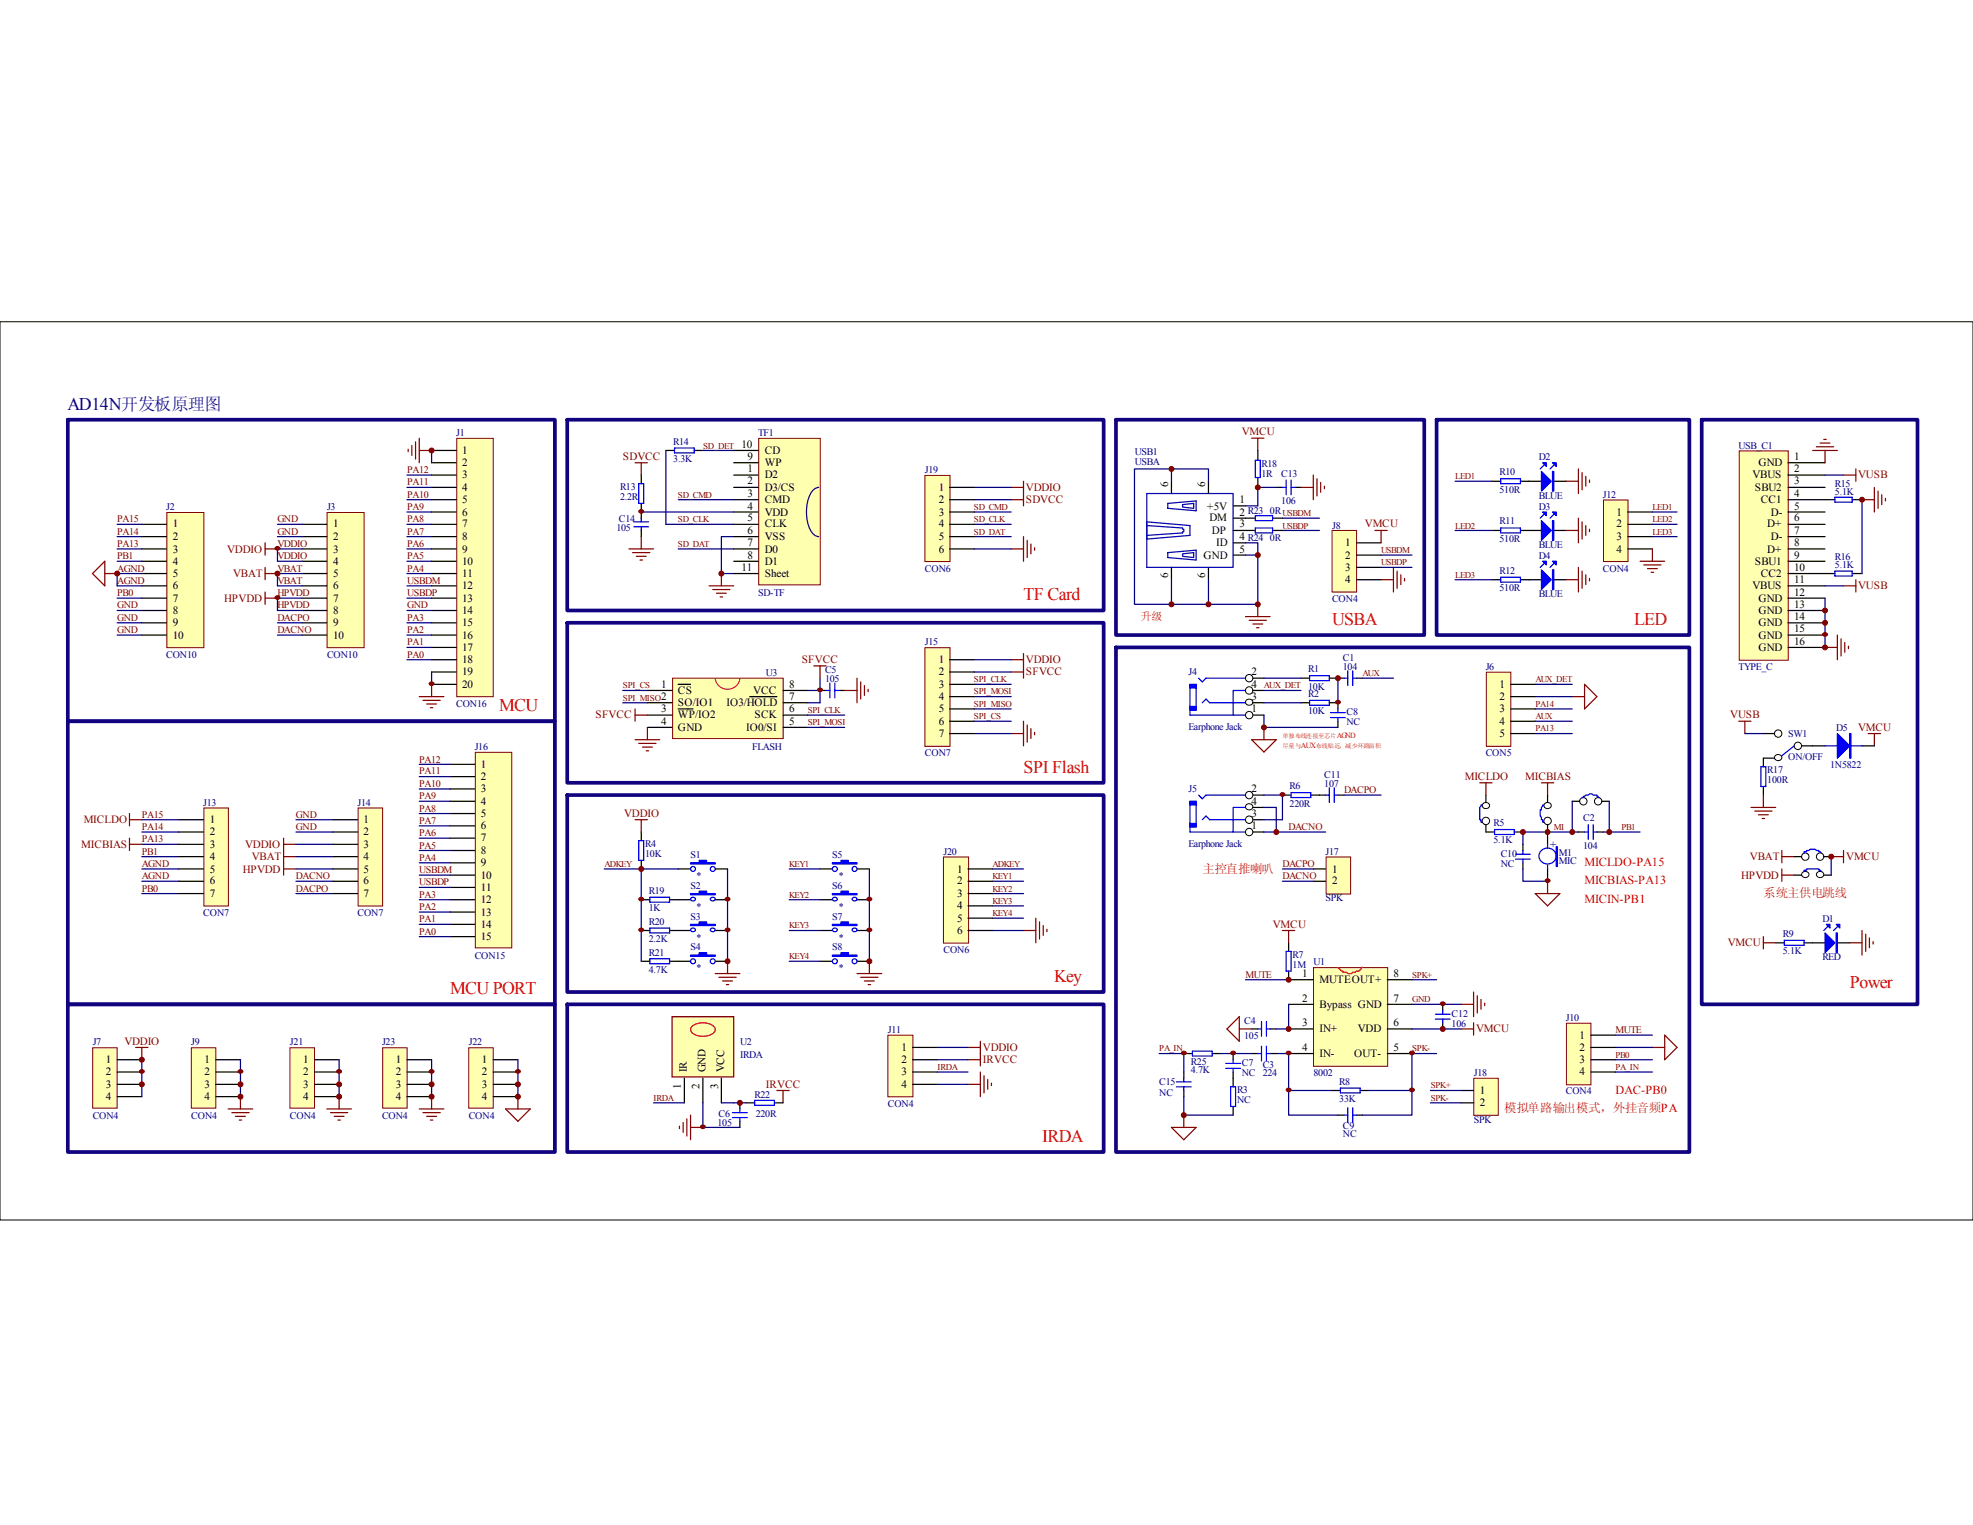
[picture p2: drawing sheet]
<svg xmlns="http://www.w3.org/2000/svg" width="279mm" height="216mm" viewBox="0 0 279 216" stroke-linecap="round" stroke-linejoin="round" font-family="sans-serif">
<defs><g id="words">
<text font-size="2.5" fill="#11037f" x="9.6" y="58">AD14N开发板原理图</text>
<g font-size="2.5" fill="#f00">
<text x="144.9" y="85">TF Card</text>
<text x="188.6" y="88.5">USBA</text>
<text x="231.4" y="88.5">LED</text>
<text x="70.7" y="100.7">MCU</text>
<text x="144.9" y="109.4">SPI Flash</text>
<text x="63.8" y="140.7">MCU PORT</text>
<text x="149.3" y="139">Key</text>
<text x="262" y="139.9">Power</text>
<text x="147.6" y="161.6">IRDA</text>
</g>
<g font-size="1.7" fill="#f00">
<text x="170.3" y="123.5">主控直推喇叭</text>
<text x="224.4" y="122.6">MICLDO-PA15</text>
<text x="224.4" y="125.2">MICBIAS-PA13</text>
<text x="224.4" y="127.8">MICIN-PB1</text>
<text x="249.7" y="127">系统主供电跳线</text>
<text x="228.8" y="154.9">DAC-PB0</text>
<text x="213" y="157.5">模拟单路输出模式，外挂音频PA</text>
</g>
<g font-size="1.6">
<text x="65.4" y="64.3">1</text>
<text x="105" y="63.4">10</text>
<text x="105.8" y="65.1">9</text>
<text x="108.3" y="64.3">CD</text>
<text x="254.1" y="65.1">1</text>
<text x="65.4" y="66">2</text>
<text x="65.4" y="67.7">3</text>
<text x="65.4" y="69.5">4</text>
<text x="65.4" y="71.2">5</text>
<text x="105.8" y="68.6">2</text>
<text x="105.8" y="70.4">3</text>
<text x="105.8" y="66.9">1</text>
<text x="108.3" y="69.5">D3/CS</text>
<text x="108.3" y="71.2">CMD</text>
<text x="108.3" y="66">WP</text>
<text x="108.3" y="67.7">D2</text>
<text x="132.9" y="69.5">1</text>
<text x="132.9" y="71.2">2</text>
<text x="165.4" y="69" transform="rotate(-90 165.4 69)">6</text>
<text x="170.7" y="69" transform="rotate(-90 170.7 69)">6</text>
<text x="175.5" y="71.2">1</text>
<text x="248.2" y="67.7">VBUS</text>
<text x="248.5" y="69.5">SBU2</text>
<text x="249" y="66">GND</text>
<text x="249.3" y="71.2">CC1</text>
<text x="254.1" y="66.9">2</text>
<text x="254.1" y="68.6">3</text>
<text x="254.1" y="70.4">4</text>
<text x="24.5" y="74.7">1</text>
<text x="24.5" y="76.5">2</text>
<text x="47.2" y="74.7">1</text>
<text x="47.2" y="76.5">2</text>
<text x="65.4" y="73">6</text>
<text x="65.4" y="74.7">7</text>
<text x="65.4" y="76.5">8</text>
<text x="105.8" y="77.3">7</text>
<text x="105.8" y="72.1">4</text>
<text x="105.8" y="73.8">5</text>
<text x="105.8" y="75.6">6</text>
<text x="108.3" y="73">VDD</text>
<text x="108.3" y="74.7">CLK</text>
<text x="108.3" y="76.5">VSS</text>
<text x="132.9" y="73">3</text>
<text x="132.9" y="74.7">4</text>
<text x="132.9" y="76.5">5</text>
<text x="170.9" y="72.1">+5V</text>
<text x="171.3" y="73.8">DM</text>
<text x="171.6" y="75.6">DP</text>
<text x="172.2" y="77.3">ID</text>
<text x="175.5" y="73">2 R23</text>
<text x="175.5" y="74.7">3</text>
<text x="175.5" y="76.5">4 R24</text>
<text x="190.5" y="77.3">1</text>
<text x="228.9" y="73">1</text>
<text x="228.9" y="74.7">2</text>
<text x="228.9" y="76.5">3</text>
<text x="250.3" y="74.7">D+</text>
<text x="250.8" y="73">D-</text>
<text x="250.8" y="76.5">D-</text>
<text x="254.1" y="72.1">5</text>
<text x="254.1" y="73.8">6</text>
<text x="254.1" y="75.6">7</text>
<text x="254.1" y="77.3">8</text>
<text x="24.5" y="78.2">3</text>
<text x="24.5" y="79.9">4</text>
<text x="24.5" y="81.7">5</text>
<text x="24.5" y="83.4">6</text>
<text x="47.2" y="78.2">3</text>
<text x="47.2" y="79.9">4</text>
<text x="47.2" y="81.7">5</text>
<text x="47.2" y="83.4">6</text>
<text x="65.4" y="78.2">9</text>
<text x="65.4" y="79.9">10</text>
<text x="65.4" y="81.7">11</text>
<text x="65.4" y="83.4">12</text>
<text x="105" y="80.9">11</text>
<text x="105.8" y="79.1">8</text>
<text x="108.3" y="78.2">D0</text>
<text x="108.3" y="79.9">D1</text>
<text x="108.3" y="81.7">Sheet</text>
<text x="132.9" y="78.2">6</text>
<text x="165.4" y="81.9" transform="rotate(-90 165.4 81.9)">6</text>
<text x="170.4" y="79.1">GND</text>
<text x="170.7" y="81.9" transform="rotate(-90 170.7 81.9)">6</text>
<text x="175.5" y="78.2">5</text>
<text x="190.5" y="79.1">2</text>
<text x="190.5" y="80.9">3</text>
<text x="190.5" y="82.5">4</text>
<text x="228.9" y="78.2">4</text>
<text x="248.2" y="83.4">VBUS</text>
<text x="248.5" y="79.9">SBU1</text>
<text x="249.3" y="81.7">CC2</text>
<text x="250.3" y="78.2">D+</text>
<text x="254.1" y="79.1">9</text>
<text x="254.1" y="80.9">10</text>
<text x="254.1" y="82.5">11</text>
<text x="24.5" y="85.2">7</text>
<text x="24.5" y="87">8</text>
<text x="24.5" y="88.6">9</text>
<text x="47.2" y="85.2">7</text>
<text x="47.2" y="87">8</text>
<text x="47.2" y="88.6">9</text>
<text x="65.4" y="85.2">13</text>
<text x="65.4" y="87">14</text>
<text x="65.4" y="88.6">15</text>
<text x="249" y="85.2">GND</text>
<text x="249" y="87">GND</text>
<text x="249" y="88.6">GND</text>
<text x="254.1" y="84.3">12</text>
<text x="254.1" y="86">13</text>
<text x="254.1" y="87.8">14</text>
<text x="254.1" y="89.5">15</text>
<text x="24.5" y="90.4">10</text>
<text x="47.2" y="90.4">10</text>
<text x="65.4" y="90.4">16</text>
<text x="65.4" y="92.1">17</text>
<text x="65.4" y="93.9">18</text>
<text x="65.4" y="95.6">19</text>
<text x="132.9" y="93.9">1</text>
<text x="132.9" y="95.6">2</text>
<text x="177.2" y="95.6">2</text>
<text x="249" y="90.4">GND</text>
<text x="249" y="92.1">GND</text>
<text x="254.1" y="91.3">16</text>
<text x="65.4" y="97.4">20</text>
<text x="93.6" y="97.4">1</text>
<text x="93.6" y="99.1">2</text>
<text x="93.6" y="100.8">3</text>
<text x="96" y="98.2">CS</text>
<text x="96" y="100">SO/IO1</text>
<text x="96" y="101.7">WP/IO2</text>
<text x="102.9" y="100">IO3/HOLD</text>
<text x="106.7" y="98.2">VCC</text>
<text x="106.8" y="101.7">SCK</text>
<text x="111.8" y="100.8">6</text>
<text x="111.8" y="99.1">7</text>
<text x="111.8" y="97.4">8</text>
<text x="132.9" y="97.4">3</text>
<text x="132.9" y="99.1">4</text>
<text x="132.9" y="100.8">5</text>
<text x="177.2" y="97.4">4</text>
<text x="177.2" y="99.1">3</text>
<text x="177.2" y="100.8">1</text>
<text x="212.3" y="97.4">1</text>
<text x="212.3" y="99.1">2</text>
<text x="212.3" y="100.8">3</text>
<text x="93.6" y="102.6">4</text>
<text x="96" y="103.5">GND</text>
<text x="105.7" y="103.5">IO0/SI</text>
<text x="111.8" y="102.6">5</text>
<text x="132.9" y="102.6">6</text>
<text x="132.9" y="104.3">7</text>
<text x="212.3" y="102.6">4</text>
<text x="212.3" y="104.3">5</text>
<text x="68.1" y="108.7">1</text>
<text x="68.1" y="110.4">2</text>
<text x="68.1" y="112.2">3</text>
<text x="68.1" y="114">4</text>
<text x="177.2" y="112.2">2</text>
<text x="177.2" y="114">4</text>
<text x="29.7" y="116.5">1</text>
<text x="29.7" y="118.3">2</text>
<text x="51.5" y="116.5">1</text>
<text x="51.5" y="118.3">2</text>
<text x="68.1" y="115.7">5</text>
<text x="68.1" y="117.4">6</text>
<text x="68.1" y="119.1">7</text>
<text x="177.2" y="115.7">3</text>
<text x="177.2" y="117.4">1</text>
<text x="29.7" y="120.1">3</text>
<text x="29.7" y="121.8">4</text>
<text x="29.7" y="123.5">5</text>
<text x="29.7" y="125.2">6</text>
<text x="51.5" y="120.1">3</text>
<text x="51.5" y="121.8">4</text>
<text x="51.5" y="123.5">5</text>
<text x="51.5" y="125.2">6</text>
<text x="68.1" y="120.9">8</text>
<text x="68.1" y="122.6">9</text>
<text x="68.1" y="124.4">10</text>
<text x="135.6" y="123.5">1</text>
<text x="135.6" y="125.2">2</text>
<text x="188.6" y="123.5">1</text>
<text x="188.6" y="125.2">2</text>
<text x="29.7" y="127">7</text>
<text x="51.5" y="127">7</text>
<text x="68.1" y="126.2">11</text>
<text x="68.1" y="127.8">12</text>
<text x="68.1" y="129.6">13</text>
<text x="68.1" y="131.3">14</text>
<text x="135.6" y="127">3</text>
<text x="135.6" y="128.7">4</text>
<text x="135.6" y="130.5">5</text>
<text x="68.1" y="133.1">15</text>
<text x="135.6" y="132.2">6</text>
<text x="184.4" y="138.3">1</text>
<text x="184.4" y="141.8">2</text>
<text x="186.9" y="139.2">MUTEOUT+</text>
<text x="186.9" y="142.7">Bypass GND</text>
<text x="197.4" y="141.8">7</text>
<text x="197.4" y="138.3">8</text>
<text x="127.7" y="148.8">1</text>
<text x="184.4" y="145.3">3</text>
<text x="184.4" y="148.8">4</text>
<text x="186.9" y="146.1">IN+</text>
<text x="186.9" y="149.6">IN-</text>
<text x="191.8" y="149.6">OUT-</text>
<text x="192.3" y="146.1">VDD</text>
<text x="197.4" y="148.8">5</text>
<text x="197.4" y="145.3">6</text>
<text x="223.7" y="147.1">1</text>
<text x="223.7" y="148.8">2</text>
<text x="15" y="150.5">1</text>
<text x="15" y="152.2">2</text>
<text x="15" y="154">3</text>
<text x="15" y="155.7">4</text>
<text x="29" y="150.5">1</text>
<text x="29" y="152.2">2</text>
<text x="29" y="154">3</text>
<text x="29" y="155.7">4</text>
<text x="42.9" y="150.5">1</text>
<text x="42.9" y="152.2">2</text>
<text x="42.9" y="154">3</text>
<text x="42.9" y="155.7">4</text>
<text x="56" y="150.5">1</text>
<text x="56" y="152.2">2</text>
<text x="56" y="154">3</text>
<text x="56" y="155.7">4</text>
<text x="68.2" y="150.5">1</text>
<text x="68.2" y="152.2">2</text>
<text x="68.2" y="154">3</text>
<text x="68.2" y="155.7">4</text>
<text x="96.4" y="154.2" transform="rotate(-90 96.4 154.2)">1</text>
<text x="97.3" y="151.8" transform="rotate(-90 97.3 151.8)">IR</text>
<text x="99.1" y="154.2" transform="rotate(-90 99.1 154.2)">2</text>
<text x="99.9" y="151.8" transform="rotate(-90 99.9 151.8)">GND</text>
<text x="101.7" y="154.2" transform="rotate(-90 101.7 154.2)">3</text>
<text x="102.5" y="151.8" transform="rotate(-90 102.5 151.8)">VCC</text>
<text x="127.7" y="150.5">2</text>
<text x="127.7" y="152.2">3</text>
<text x="127.7" y="154">4</text>
<text x="209.5" y="154.9">1</text>
<text x="223.7" y="150.5">3</text>
<text x="223.7" y="152.2">4</text>
<text x="209.5" y="156.6">2</text>
</g>
<g font-size="1.6" fill="#800000">
<text x="88.2" y="65.1">SDVCC</text>
<text x="175.9" y="61.6">VMCU</text>
<text x="145.3" y="69.5">VDDIO</text>
<text x="145.3" y="71.2">SDVCC</text>
<text x="263.1" y="67.7">VUSB</text>
<text x="193.3" y="74.7">VMCU</text>
<text x="32.2" y="78.2">VDDIO</text>
<text x="33" y="81.7">VBAT</text>
<text x="263.1" y="83.4">VUSB</text>
<text x="31.7" y="85.2">HPVDD</text>
<text x="113.5" y="93.9">SFVCC</text>
<text x="145.3" y="95.6">SFVCC</text>
<text x="145.3" y="93.9">VDDIO</text>
<text x="84.3" y="101.7">SFVCC</text>
<text x="245" y="101.7">VUSB</text>
<text x="263.1" y="103.5">VMCU</text>
<text x="207.4" y="110.4">MICLDO</text>
<text x="216" y="110.4">MICBIAS</text>
<text x="11.9" y="116.5">MICLDO</text>
<text x="88.4" y="115.7">VDDIO</text>
<text x="11.5" y="120.1">MICBIAS</text>
<text x="34.4" y="123.5">HPVDD</text>
<text x="34.7" y="120.1">VDDIO</text>
<text x="35.6" y="121.8">VBAT</text>
<text x="246.5" y="124.4">HPVDD</text>
<text x="247.8" y="121.8">VBAT</text>
<text x="261.5" y="121.8">VMCU</text>
<text x="180.3" y="131.3">VMCU</text>
<text x="244.7" y="133.9">VMCU</text>
<text x="17.6" y="147.9">VDDIO</text>
<text x="139.2" y="148.8">VDDIO</text>
<text x="209" y="146.1">VMCU</text>
<text x="108.5" y="154">IRVCC</text>
<text x="139.2" y="150.5">IRVCC</text>
</g>
<text font-size="1.6" fill="#f00" x="161.5" y="87.8">升级</text>
<text font-size="1.6" fill="#000080" x="219.5" y="120.1">+</text>
<g font-size="1.4" fill="#000080">
<text x="64.6" y="61.7">J1</text>
<text x="95.3" y="63">R14</text>
<text x="95.3" y="65.4">3.3K</text>
<text x="107.4" y="61.7">TF1</text>
<text x="160.7" y="64.3">USB1</text>
<text x="160.7" y="65.8">USBA</text>
<text x="217.9" y="65.2">D2</text>
<text x="246.2" y="63.5">USB_C1</text>
<text x="87.8" y="69.4">R13</text>
<text x="87.8" y="70.8">2.2R</text>
<text x="131" y="67">J19</text>
<text x="178.6" y="66.1">R18</text>
<text x="178.6" y="67.5">1R</text>
<text x="181.4" y="67.5">C13</text>
<text x="181.4" y="71.3">106</text>
<text x="212.3" y="67.3">R10</text>
<text x="212.3" y="69.8">510R</text>
<text x="217.9" y="70.6">BLUE</text>
<text x="227" y="70.4">J12</text>
<text x="259.8" y="68.9">R15</text>
<text x="259.8" y="70.1">5.1K</text>
<text x="23.5" y="72.2">J2</text>
<text x="46.3" y="72.2">J3</text>
<text x="87.3" y="75.2">105</text>
<text x="87.6" y="73.9">C14</text>
<text x="179.8" y="72.7">0R</text>
<text x="179.8" y="76.5">0R</text>
<text x="188.6" y="74.8">J8</text>
<text x="212.3" y="74.3">R11</text>
<text x="212.3" y="76.7">510R</text>
<text x="217.9" y="72.2">D3</text>
<text x="217.9" y="77.6">BLUE</text>
<text x="131" y="80.9">CON6</text>
<text x="212.3" y="81.3">R12</text>
<text x="212.3" y="83.7">510R</text>
<text x="217.9" y="79.2">D4</text>
<text x="227" y="80.9">CON4</text>
<text x="259.8" y="79.3">R16</text>
<text x="259.8" y="80.3">5.1K</text>
<text x="107.4" y="84.4">SD-TF</text>
<text x="188.6" y="85.3">CON4</text>
<text x="217.9" y="84.6">BLUE</text>
<text x="23.5" y="93.1">CON10</text>
<text x="46.3" y="93.1">CON10</text>
<text x="108.5" y="95.8">U3</text>
<text x="116.8" y="95.3">C5</text>
<text x="131" y="91.4">J15</text>
<text x="168.3" y="95.5">J4</text>
<text x="185.3" y="95.2">R1</text>
<text x="190.2" y="93.6">C1</text>
<text x="190.2" y="94.8">104</text>
<text x="210.4" y="94.8">J6</text>
<text x="246.2" y="94.8">TYPE_C</text>
<text x="64.6" y="100.1">CON16</text>
<text x="116.8" y="96.6">105</text>
<text x="185.3" y="97.6">10K</text>
<text x="185.3" y="98.6">R2</text>
<text x="185.3" y="101.1">10K</text>
<text x="190.7" y="101.3">C8</text>
<text x="67.2" y="106.2">J16</text>
<text x="106.5" y="106.2">FLASH</text>
<text x="131" y="107">CON7</text>
<text x="168.3" y="103.4">Earphone Jack</text>
<text x="190.7" y="102.7">NC</text>
<text x="210.4" y="107">CON5</text>
<text x="253.2" y="104.4">SW1</text>
<text x="253.2" y="107.5">ON/OFF</text>
<text x="260" y="103.5">D5</text>
<text x="168.3" y="112.1">J5</text>
<text x="182.6" y="111.8">R6</text>
<text x="187.5" y="110.2">C11</text>
<text x="187.5" y="111.4">107</text>
<text x="250.3" y="109.5">R17</text>
<text x="250.3" y="110.9">100R</text>
<text x="259.2" y="108.8">1N5822</text>
<text x="28.8" y="114">J13</text>
<text x="50.6" y="114">J14</text>
<text x="91.4" y="120">R4</text>
<text x="168.3" y="120">Earphone Jack</text>
<text x="182.6" y="114.2">220R</text>
<text x="211.5" y="117">R5</text>
<text x="211.5" y="119.4">5.1K</text>
<text x="224.2" y="116.2">C2</text>
<text x="91.4" y="121.3">10K</text>
<text x="97.8" y="121.5">S1</text>
<text x="97.8" y="125.9">S2</text>
<text x="98.6" y="124.5">*</text>
<text x="117.9" y="121.5">S5</text>
<text x="117.9" y="125.9">S6</text>
<text x="118.8" y="124.5">*</text>
<text x="133.6" y="121">J20</text>
<text x="187.7" y="121">J17</text>
<text x="212.5" y="121.3">C10</text>
<text x="212.5" y="122.8">NC</text>
<text x="220.7" y="121.2">M1</text>
<text x="220.7" y="122.3">MIC</text>
<text x="224.2" y="120.1">104</text>
<text x="28.8" y="129.7">CON7</text>
<text x="50.6" y="129.7">CON7</text>
<text x="91.9" y="130.9">R20</text>
<text x="91.9" y="126.6">R19</text>
<text x="91.9" y="129">1K</text>
<text x="97.8" y="130.2">S3</text>
<text x="98.6" y="128.9">*</text>
<text x="117.9" y="130.2">S7</text>
<text x="118.8" y="128.9">*</text>
<text x="187.7" y="127.6">SPK</text>
<text x="258.1" y="130.6">D1</text>
<text x="67.2" y="135.8">CON15</text>
<text x="91.9" y="135.3">R21</text>
<text x="91.9" y="137.8">4.7K</text>
<text x="91.9" y="133.3">2.2K</text>
<text x="97.8" y="134.5">S4</text>
<text x="98.6" y="133.2">*</text>
<text x="98.6" y="137.5">*</text>
<text x="117.9" y="134.5">S8</text>
<text x="118.8" y="133.2">*</text>
<text x="118.8" y="137.5">*</text>
<text x="133.6" y="135">CON6</text>
<text x="183" y="135.6">R7</text>
<text x="183" y="137">1M</text>
<text x="186" y="136.7">U1</text>
<text x="252.5" y="132.7">R9</text>
<text x="252.5" y="135.1">5.1K</text>
<text x="258.1" y="136">RED</text>
<text x="13.1" y="148">J7</text>
<text x="27.1" y="148">J9</text>
<text x="41.1" y="148">J21</text>
<text x="54.1" y="148">J23</text>
<text x="66.4" y="148">J22</text>
<text x="104.8" y="148">U2</text>
<text x="104.8" y="149.8">IRDA</text>
<text x="125.7" y="146.2">J11</text>
<text x="176.2" y="145">C4</text>
<text x="176.2" y="147.2">105</text>
<text x="205.6" y="144">C12</text>
<text x="205.6" y="145.4">106</text>
<text x="221.7" y="144.5">J10</text>
<text x="106.8" y="155.4">R22</text>
<text x="164.2" y="153.6">C15</text>
<text x="164.2" y="155.1">NC</text>
<text x="168.7" y="150.8">R25</text>
<text x="168.7" y="152">4.7K</text>
<text x="175.2" y="154.8">R3</text>
<text x="175.9" y="151">C7</text>
<text x="175.9" y="152.3">NC</text>
<text x="178.8" y="151.1">C3</text>
<text x="178.8" y="152.3">224</text>
<text x="186" y="152.3">8002</text>
<text x="189.7" y="153.6">R8</text>
<text x="208.7" y="152.3">J18</text>
<text x="221.7" y="154.9">CON4</text>
<text x="13.1" y="158.4">CON4</text>
<text x="27.1" y="158.4">CON4</text>
<text x="41.1" y="158.4">CON4</text>
<text x="54.1" y="158.4">CON4</text>
<text x="66.4" y="158.4">CON4</text>
<text x="101.6" y="159.3">105</text>
<text x="101.8" y="158.1">C6</text>
<text x="107" y="158.1">220R</text>
<text x="125.7" y="156.7">CON4</text>
<text x="175.2" y="156.2">NC</text>
<text x="189.7" y="156">33K</text>
<text x="190.2" y="159.9">C9</text>
<text x="190.2" y="161">NC</text>
<text x="208.7" y="159">SPK</text>
</g>
<g font-size="1.4" fill="#800000">
<text x="57.7" y="70.4">PA10</text>
<text x="57.7" y="68.7">PA11</text>
<text x="57.7" y="67">PA12</text>
<text x="16.6" y="73.9">PA15</text>
<text x="16.6" y="75.7">PA14</text>
<text x="16.6" y="77.4">PA13</text>
<text x="39.3" y="77.4">VDDIO</text>
<text x="39.3" y="75.7">GND</text>
<text x="39.3" y="73.9">GND</text>
<text x="57.7" y="77.4">PA6</text>
<text x="57.7" y="75.7">PA7</text>
<text x="57.7" y="73.9">PA8</text>
<text x="57.7" y="72.2">PA9</text>
<text x="16.6" y="79.2">PB1</text>
<text x="16.6" y="80.9">AGND</text>
<text x="16.6" y="82.6">AGND</text>
<text x="39.3" y="80.9">VBAT</text>
<text x="39.3" y="79.2">VDDIO</text>
<text x="39.3" y="82.6">VBAT</text>
<text x="57.7" y="82.6">USBDM</text>
<text x="57.7" y="80.9">PA4</text>
<text x="57.7" y="79.2">PA5</text>
<text x="16.6" y="84.4">PB0</text>
<text x="16.6" y="86.1">GND</text>
<text x="16.6" y="87.9">GND</text>
<text x="16.6" y="89.6">GND</text>
<text x="39.3" y="84.4">HPVDD</text>
<text x="39.3" y="87.9">DACPO</text>
<text x="39.3" y="89.6">DACNO</text>
<text x="39.3" y="86.1">HPVDD</text>
<text x="57.7" y="89.6">PA2</text>
<text x="57.7" y="87.9">PA3</text>
<text x="57.7" y="84.4">USBDP</text>
<text x="57.7" y="86.1">GND</text>
<text x="57.7" y="93.1">PA0</text>
<text x="57.7" y="91.4">PA1</text>
<text x="59.4" y="107.9">PA12</text>
<text x="59.4" y="113.1">PA9</text>
<text x="59.4" y="111.4">PA10</text>
<text x="59.4" y="109.6">PA11</text>
<text x="190.3" y="112.3">DACPO</text>
<text x="20.1" y="115.7">PA15</text>
<text x="20.1" y="117.5">PA14</text>
<text x="20.1" y="119.2">PA13</text>
<text x="41.9" y="117.5">GND</text>
<text x="41.9" y="115.7">GND</text>
<text x="59.4" y="118.4">PA6</text>
<text x="59.4" y="116.6">PA7</text>
<text x="59.4" y="114.9">PA8</text>
<text x="182.5" y="117.5">DACNO</text>
<text x="20.1" y="121">PB1</text>
<text x="20.1" y="122.8">AGND</text>
<text x="20.1" y="124.5">AGND</text>
<text x="41.9" y="124.5">DACNO</text>
<text x="59.4" y="125.3">USBDP</text>
<text x="59.4" y="123.6">USBDM</text>
<text x="59.4" y="121.8">PA4</text>
<text x="59.4" y="120.1">PA5</text>
<text x="181.6" y="122.8">DACPO</text>
<text x="181.6" y="124.5">DACNO</text>
<text x="20.1" y="126.2">PB0</text>
<text x="41.9" y="126.2">DACPO</text>
<text x="59.4" y="130.6">PA1</text>
<text x="59.4" y="128.9">PA2</text>
<text x="59.4" y="127.1">PA3</text>
<text x="59.4" y="132.3">PA0</text>
<text x="176.4" y="138.4">MUTE</text>
<text x="228.8" y="146.2">MUTE</text>
</g>
<g font-size="1.3" fill="#800000">
<text x="99.6" y="63.5">SD_DET</text>
<text x="96" y="70.4">SD_CMD</text>
<text x="206.1" y="67.8">LED1</text>
<text x="96" y="73.9">SD_CLK</text>
<text x="96" y="77.4">SD_DAT</text>
<text x="137.9" y="72.2">SD_CMD</text>
<text x="137.9" y="73.9">SD_CLK</text>
<text x="137.9" y="75.7">SD_DAT</text>
<text x="181.6" y="74.8">USBDP</text>
<text x="181.6" y="73.1">USBDM</text>
<text x="206.1" y="74.8">LED2</text>
<text x="234" y="72.2">LED1</text>
<text x="234" y="73.9">LED2</text>
<text x="234" y="75.7">LED3</text>
<text x="195.6" y="80">USBDP</text>
<text x="195.6" y="78.3">USBDM</text>
<text x="206.1" y="81.8">LED3</text>
<text x="193" y="95.8">AUX</text>
<text x="88.2" y="99.2">SPI_MISO</text>
<text x="88.2" y="97.5">SPI_CS</text>
<text x="114.4" y="100.9">SPI_CLK</text>
<text x="137.9" y="100.1">SPI_MISO</text>
<text x="137.9" y="101.9">SPI_CS</text>
<text x="137.9" y="96.6">SPI_CLK</text>
<text x="137.9" y="98.3">SPI_MOSI</text>
<text x="179" y="97.5">AUX_DET</text>
<text x="217.4" y="100.1">PA14</text>
<text x="217.4" y="101.9">AUX</text>
<text x="217.4" y="96.6">AUX_DET</text>
<text x="114.4" y="102.7">SPI_MOSI</text>
<text x="217.4" y="103.5">PA13</text>
<text x="220" y="117.5">MI</text>
<text x="229.6" y="117.5">PB1</text>
<text x="85.6" y="122.8">ADKEY</text>
<text x="111.8" y="122.8">KEY1</text>
<text x="140.5" y="122.8">ADKEY</text>
<text x="140.5" y="124.5">KEY1</text>
<text x="111.8" y="127.1">KEY2</text>
<text x="111.8" y="131.4">KEY3</text>
<text x="140.5" y="126.2">KEY2</text>
<text x="140.5" y="127.9">KEY3</text>
<text x="140.5" y="129.7">KEY4</text>
<text x="111.8" y="135.8">KEY4</text>
<text x="200" y="138.4">SPK+</text>
<text x="200" y="141.9">GND</text>
<text x="164.2" y="148.8">PA_IN</text>
<text x="200" y="148.8">SPK-</text>
<text x="228.8" y="149.8">PB0</text>
<text x="92.5" y="155.9">IRDA</text>
<text x="132.8" y="151.5">IRDA</text>
<text x="202.6" y="154.1">SPK+</text>
<text x="202.6" y="155.9">SPK-</text>
<text x="228.8" y="151.5">PA_IN</text>
</g>
<g font-size="1.1" fill="#f00">
<text x="184.2" y="105.8">AUX</text>
<text x="189.3" y="104.5">AGND</text>
</g>
<g font-size=".9" fill="#f00">
<text x="181.6" y="104.5">单独布线连接至芯片</text>
<text x="181.6" y="105.8">尽量与</text>
<text x="186.4" y="105.8">布线贴近，减少环路面积</text>
</g>
</g></defs>
<path d="M0 45.6h279.4v127.1h-279.4z" fill="none" stroke="#000" stroke-width=".14"/>
<path d="M23.7 72.6h5.2v19.1h-5.2z" fill="#ffffb0"/>
<path d="M23.6 72.6h5.3v19.1h-5.3z" fill="none" stroke="#800000" stroke-width=".14"/>
<path d="M20.1 74.2h3.5M20.1 76h3.5M20.1 77.7h3.5M20.1 79.5h3.5M20.1 81.2h3.5M20.1 82.9h3.5M20.1 84.7h3.5M20.1 86.4h3.5M20.1 88.2h3.5M20.1 89.9h3.5" fill="none" stroke="#000" stroke-width=".17"/>
<path d="M46.4 72.6h5.2v19.1h-5.2z" fill="#ffffb0"/>
<path d="M46.3 72.6h5.3v19.1h-5.3z" fill="none" stroke="#800000" stroke-width=".14"/>
<path d="M42.8 74.2h3.5M42.8 76h3.5M42.8 77.7h3.5M42.8 79.5h3.5M42.8 81.2h3.5M42.8 82.9h3.5M42.8 84.7h3.5M42.8 86.4h3.5M42.8 88.2h3.5M42.8 89.9h3.5" fill="none" stroke="#000" stroke-width=".17"/>
<path d="M64.8 62.1h5v36.5h-5z" fill="#ffffb0"/>
<path d="M64.7 62.1h5.1v36.5h-5.1z" fill="none" stroke="#800000" stroke-width=".14"/>
<g fill="none" stroke="#000" stroke-width=".17">
<path d="M61.1 63.8h3.5M61.1 65.5h3.5M61.1 67.3h3.5M61.1 69h3.5M61.1 70.7h3.5M61.1 72.5h3.5M61.1 74.2h3.5M61.1 76h3.5M61.1 77.7h3.5M61.1 79.5h3.5M61.1 81.2h3.5M61.1 82.9h3.5"/>
<path d="M61.1 84.7h3.5M61.1 86.4h3.5M61.1 88.2h3.5M61.1 89.9h3.5M61.1 91.7h3.5M61.1 93.4h3.5M61.1 95.1h3.5M61.1 96.9h3.5M177.4 96h1.6M177.4 97.8h1.6M177.4 99.5h1.6M184.2 96h1.3"/>
<path d="M184.2 99.5h1.3M188.2 96h2.1M188.2 99.5h1.3M192.1 96h.9M177.4 101.2h1.6M177.4 112.6h1.6M177.4 114.3h1.6M177.4 116.1h1.6M177.4 117.8h1.6M181.6 112.6h1.2M185.6 112.6h1.2M215.7 119.5v.9"/>
<path d="M219.2 117.8v1.7M215.7 122.1v.9M219.2 123v1.8"/>
</g>
<g fill="none" stroke="#000080" stroke-width=".17">
<path d="M16.6 74.2h3.5M16.6 76h3.5M16.6 77.7h3.5M16.6 79.5h3.5M39.3 74.2h3.5M39.3 76h3.5M42.8 77.7h-3.5v1.8h3.5M57.6 67.3h3.5M57.6 69h3.5M57.6 70.7h3.5M57.6 72.5h3.5M57.6 74.2h3.5"/>
<path d="M57.6 76h3.5M57.6 77.7h3.5M57.6 79.5h3.5M16.6 81.2h3.5M16.6 82.9h3.5M16.6 84.7h3.5M16.6 86.4h3.5M16.6 88.2h3.5M16.6 89.9h3.5M39.3 88.2h3.5M39.3 89.9h3.5M42.8 81.2h-3.5v1.7h3.5"/>
<path d="M42.8 84.7h-3.5v1.7h3.5M57.6 81.2h3.5M57.6 82.9h3.5M57.6 84.7h3.5M57.6 86.4h3.5M57.6 88.2h3.5M57.6 89.9h3.5M57.6 91.7h3.5M57.6 93.4h3.5M179 99.5h5.2M179 96h5.2M179 97.8h5.2"/>
<path d="M189.5 96v3.5M193 96h4.3M179 114.3h1.7v3.5h-1.7M179 112.6h2.6M179 116.1h2.6M223.5 117.8h-7.8v1.7M215.7 123v1.8h3.5"/>
</g>
<g fill="none" stroke="#800000" stroke-width=".17">
<path d="M37.5 76.8v1.8M37.5 77.7h1.8M37.5 80.3v1.8M37.5 83.8v1.8M37.5 81.2h1.8M37.5 84.7h1.8M177.2 104.7h3.5l-1.7 1.8zM179 103v1.7M217.4 126.5h3.5l-1.7 1.7zM219.2 124.8v1.7M96.2 159.4v.4M96.7 158.9v1.4"/>
<path d="M97.3 158.4v2.4M97.8 157.9v3.5M97.8 159.6h1.7M110 154.4h1.8M110.9 154.4v1.7"/>
</g>
<g fill="none" stroke="#00f" stroke-width=".17">
<path d="M168.5 96.9v4.3h7.9M169.4 96.9v3.6M169.7 96l.6 .5 .5-.5h5.6M170.3 99.5l.5-.5 .5 .5h5.1M176.4 97.8h-1.8v3.4M185.5 95.7h2.7v.7h-2.7zM185.5 99.1h2.7v.7h-2.7zM190.3 96h.6M190.9 95v2.1M191.6 96h.5M191.6 95v2.1M168.5 113.4v4.4h7.9"/>
<path d="M169.4 113.4v3.7M169.7 112.6l.6 .5 .5-.5h5.6M170.3 116.1l.5-.6 .5 .6h5.1M176.4 114.3h-1.8v3.5M182.8 112.2h2.8v.7h-2.8zM219.2 119.5v.6M214.6 120.9h2.1M214.6 121.6h2.1M215.7 120.4v.5M215.7 121.6v.5M218.2 120.5a1.18 1.18 0 0 1 1.7-.2 1.18 1.18 0 0 1 0 1.8 1.18 1.18 0 0 1-1.5-.1 1.18 1.18 0 0 1-.2-1.5zM219.2 122.5v.5"/>
</g>
<g fill="#00f" stroke="#00f" stroke-width=".17">
<path d="M220.4 119.9h.2v2.8h-.2z" fill-rule="evenodd"/>
<path d="M168.5 100h.9v.5h-.9z" fill-rule="evenodd"/>
<path d="M168.5 96.9h.9v.5h-.9z" fill-rule="evenodd"/>
<path d="M168.5 116.6h.9v.5h-.9z" fill-rule="evenodd"/>
<path d="M168.5 113.4h.9v.6h-.9z" fill-rule="evenodd"/>
</g>
<g fill="none" stroke="#000" stroke-width=".14">
<path d="M176.4 99.2a.5 .5 0 0 1 .7-.2 .5 .5 0 0 1 .2 .6 .5 .5 0 0 1-.6 .2 .5 .5 0 0 1-.3-.6zM176.4 114a.5 .5 0 0 1 .7-.2 .5 .5 0 0 1 .2 .6 .5 .5 0 0 1-.6 .2 .5 .5 0 0 1-.3-.6z"/>
<circle cx="176.9" cy="97.8" r=".52"/>
<circle cx="176.9" cy="96" r=".52"/>
<circle cx="176.9" cy="112.6" r=".52"/>
<circle cx="176.9" cy="117.8" r=".52"/>
<circle cx="176.9" cy="101.2" r=".52"/>
<circle cx="176.9" cy="116.1" r=".52"/>
</g>
<path d="M95.2 143.9h8.7v8.6h-8.7z" fill-rule="evenodd" fill="#ffffb0" stroke="#800000" stroke-width=".17"/>
<path d="M90.8 72.5v.9M90.8 75.1v.9M96.9 152.6v3.5M99.5 152.6v3.5M102.2 152.6v3.5M104.8 156.1v.9M104.8 158.7v.9M105.6 156.1h1.3M109.7 156.1h1.2" fill="none" stroke="#000" stroke-width=".17"/>
<path d="M98.1 145.2a2.54 2.54 0 0 1 3.1 .3 .78 .78 0 0 1-.6 1 2.46 2.46 0 0 1-2.7-.4l-.1-.3 .1-.3z" fill="none" stroke="#bf0000" stroke-width=".17"/>
<path d="M96 70.7h7.9M96 77.7h7.9M98.7 74.2h5.2M92.6 156.1h4.3M99.5 156.1v3.5h5.3M102.2 156.1h3.4" fill="none" stroke="#000080" stroke-width=".17"/>
<path d="M89.8 74.6h2.1M89.8 73.9h2.1M90.8 73.4v.5M90.8 74.6v.5M103.7 158.2h2.1M103.7 157.5h2.1M104.8 157v.5M104.8 158.2v.5M106.9 155.8h2.8v.7h-2.8z" fill="none" stroke="#00f" stroke-width=".17"/>
<path d="M107.5 62.1h8.7v20.7h-8.7z" fill="#ffffb0"/>
<path d="M107.4 62.1h8.8v20.7h-8.8z" fill="none" stroke="#800000" stroke-width=".14"/>
<g fill="none" stroke="#000" stroke-width=".17">
<path d="M90.8 67.3v1.2M90.8 71.3v1.2M94.3 63.8h1.2M98.3 63.8h1.2M103.9 63.8h3.5M103.9 77.7h3.5M103.9 72.5h3.5M103.9 74.2h3.5M103.9 76h3.5M103.9 79.5h3.5M103.9 69h3.5M103.9 70.7h3.5"/>
<path d="M103.9 65.5h3.5M103.9 67.3h3.5M103.9 81.2h3.5"/>
</g>
<path d="M116 69a1.71 1.71 0 0 0-1.4 1.3 5.7 5.7 0 0 0 .6 5.3l.3 .3 .5 .1" fill="none" stroke="#11037f" stroke-width=".17"/>
<path d="M90.8 72.5h13.1M94.3 63.8v10.4h4.4M103.9 76h-1.7v5.2h1.7" fill="none" stroke="#000080" stroke-width=".17"/>
<path d="M90.5 68.5h.7v2.8h-.7zM95.5 63.4h2.8v.7h-2.8z" fill="none" stroke="#00f" stroke-width=".17"/>
<path d="M89.1 77.7h3.5M89.6 78.2h2.4M90.1 78.8h1.4M90.6 79.3h.4M90.8 76v1.7M100.4 82.9h3.5M100.9 83.5h2.5M101.5 84h1.4M102 84.5h.3M102.2 81.2v1.7" fill="none" stroke="#800000" stroke-width=".17"/>
<path d="M95.3 96.1h15.6v8.5h-15.6z" fill="#ffffb0"/>
<path d="M95.2 96h15.7v8.6h-15.7z" fill="none" stroke="#800000" stroke-width=".14"/>
<g fill="none" stroke="#000" stroke-width=".17">
<path d="M91.7 97.8h3.5M91.7 99.5h3.5M96 96.9h1.8M106.2 98.6h3.8M110.9 97.8h3.5M110.9 99.5h3.5M116.1 97.8h.9M118.7 97.8h.9M91.7 101.2h3.5M91.7 103h3.5M96 100.4h2.1M110.9 101.2h3.5"/>
<path d="M110.9 103h3.5M174.6 152.6v1.3M174.6 156.6v1.3M177.2 145.7h.9M179.9 145.7h.8M204.3 142.2v.9M204.3 144.8v.9"/>
</g>
<path d="M101.3 96a1.76 1.76 0 0 0 1.7 1.6 1.76 1.76 0 0 0 1.8-1.6" fill="none" stroke="#bf0000" stroke-width=".14"/>
<path d="M143.2 69h1.7M144.9 68.1v1.8M119.6 97.8h1.8M121.4 96v3.5M121.9 96.5v2.5M122.4 97.1v1.4M122.9 97.6v.3M89.9 104.7h3.5M90.5 105.2h2.4M91 105.8h1.4M91.5 106.3h.4M91.7 103v1.7" fill="none" stroke="#800000" stroke-width=".17"/>
<path d="M88.2 97.8h3.5M114.4 97.8h1.7M116.1 96v3.5h-1.7M114.4 101.2h5.2M114.4 103h5.2M180.7 149.2h1.8M199.9 149.2h3.5M199.9 142.2h4.4" fill="none" stroke="#000080" stroke-width=".17"/>
<g fill="none" stroke="#00f" stroke-width=".17">
<path d="M117 97.8h.5M117.5 96.7v2.1M118.2 97.8h.5M118.2 96.7v2.1M174.3 153.9h.7v2.7h-.7zM178.1 145.7h.5M178.6 144.6v2.1M179.3 145.7h.6M179.3 144.6v2.1M203.3 144.3h2.1M203.3 143.6h2.1M204.3 143.1v.5"/>
<path d="M204.3 144.3v.5"/>
</g>
<path d="M208.8 152.7h3.4v5.2h-3.4z" fill="#ffffb0"/>
<path d="M208.7 152.7h3.5v5.2h-3.5z" fill="none" stroke="#800000" stroke-width=".14"/>
<path d="M177.2 149.2h.9M179.9 149.2h.8M206.9 154.4h1.8M206.9 156.1h1.8" fill="none" stroke="#000" stroke-width=".17"/>
<path d="M202.6 154.4h4.3M202.6 156.1h4.3" fill="none" stroke="#000080" stroke-width=".17"/>
<path d="M178.1 149.2h.5M178.6 148.1v2.1M179.3 149.2h.6M179.3 148.1v2.1" fill="none" stroke="#00f" stroke-width=".17"/>
<path d="M186.1 137.1h10.4v13.9h-10.4z" fill="#ffffb0"/>
<path d="M186 137h10.5v14h-10.5z" fill="none" stroke="#800000" stroke-width=".14"/>
<g fill="none" stroke="#000" stroke-width=".17">
<path d="M189.5 99.5v.9M186.8 112.6h.9M189.5 102.1v.9M189.5 112.6h.8M210.4 116.8v1h1.2M210.4 112.6v1M214.4 117.8h1.3M219.2 112.6v1M219.2 116.8v1M222.6 113.4h1.1M223.5 117.8h.9M226.1 117.8h.9"/>
<path d="M226.8 113.4h1.1M182.5 138.7h3.5M196.5 138.7h3.4M174.6 149.2v.8M174.6 151.8v.8M182.5 142.2h3.5M182.5 145.7h3.5M182.5 149.2h3.5M188.6 154.4h1.2M189.5 157.9h.8M192.1 157.9h.9M192.6 154.4h1.2"/>
<path d="M196.5 142.2h3.4M196.5 145.7h3.4M196.5 149.2h3.4"/>
</g>
<path d="M189.5 137l.5 .5h.2v.2h.5l.2 .1h.5l.2-.1h.3l.2-.2a.52 .52 0 0 0 .7-.5h.2" fill="none" stroke="#f00" stroke-width=".17"/>
<g fill="none" stroke="#000080" stroke-width=".17">
<path d="M179 101.2v1.8h10.5M180.7 117.8h7M181.6 112.6v3.5M190.3 112.6h5.3M222.6 113.4v4.4M227 117.8h5.3M227.9 113.4v4.4M199.9 138.7h3.5M182.5 149.2v5.2h6.1M182.5 154.4v3.5h7M182.5 142.2v3.5h-1.8M199.9 149.2v5.2h-6.1"/>
<path d="M199.9 154.4v3.5h-6.9M199.9 145.7h7M204.3 142.2h2.6"/>
</g>
<g fill="none" stroke="#00f" stroke-width=".17">
<path d="M187.7 112.6h.5M188.2 111.5v2.1M188.4 101.6h2.1M188.4 100.9h2.1M188.9 112.6h.6M188.9 111.5v2.1M189.5 100.4v.5M189.5 101.6v.5M209.9 114h-.2v.1l-.2 .2v1.8h.2v.3h.2M211.6 117.4h2.8v.7h-2.8zM218.6 114h-.1v.1l-.2 .2v.4h-.2v.8l.2 .2v.4h.2v.3h.1M224 112.9h.2v-.2h.2l.2-.1h.3a.44 .44 0 0 1 .7 0h.5v.1h.2v.2h.2"/>
<path d="M224.4 117.8h.5M224.9 116.8v2M225.6 117.8h.5M225.6 116.8v2M173.6 151.3h2.1M173.6 150.6h2.1M174.6 150v.6M174.6 151.3v.5M189.8 154h2.8v.7h-2.8zM190.3 157.9h.6M190.9 156.8v2.1M191.6 157.9h.5"/>
<path d="M191.6 156.8v2.1"/>
</g>
<g fill="none" stroke="#800000" stroke-width=".17">
<path d="M209.5 110.8h1.8M210.4 110.8v1.8M218.3 110.8h1.7M219.2 110.8v1.8M165.9 159.6h3.5l-1.8 1.8zM167.6 157.9v1.7M173.8 145.7l1.7-1.8v3.5zM175.5 145.7h1.7M206.9 142.2h1.8M208.7 140.4v3.5M209.2 141v2.4M209.7 141.5v1.4"/>
<path d="M210.2 142v.4"/>
</g>
<g fill="none" stroke="#000" stroke-width=".14">
<path d="M210 113.8a.5 .5 0 0 1 .6-.2 .5 .5 0 0 1 .3 .7 .5 .5 0 0 1-.7 .2 .5 .5 0 0 1-.2-.7zM218.7 113.8a.5 .5 0 0 1 .7-.2 .5 .5 0 0 1 .2 .7 .5 .5 0 0 1-.6 .2 .5 .5 0 0 1-.3-.7z"/>
<circle cx="210.4" cy="116.2" r=".52"/>
<circle cx="219.2" cy="116.2" r=".52"/>
<circle cx="224.2" cy="113.4" r=".52"/>
<circle cx="226.3" cy="113.4" r=".52"/>
</g>
<path d="M187.9 121.4h3.4v5.2h-3.4z" fill="#ffffb0"/>
<path d="M187.8 121.3h3.5v5.3h-3.5z" fill="none" stroke="#800000" stroke-width=".14"/>
<path d="M182.5 133.5v1.2M182.5 137.5v1.2M186 123h1.7M186 124.8h1.7M254.1 121.3h1M254.1 123.9h1M258.3 121.3h1M258.3 123.9h1" fill="none" stroke="#000" stroke-width=".17"/>
<g fill="none" stroke="#000080" stroke-width=".17">
<path d="M99.5 63.8h4.4M138 69h5.2M138 70.7h5.2M138 72.5h5.2M138 74.2h5.2M138 76h5.2M138 77.7h5.2M88.2 99.5h3.5M138 93.4h5.2M138 95.1h5.2M138 96.9h5.2M138 98.6h5.2"/>
<path d="M217.4 96.9h5.2M217.4 98.6h5.2M138 100.4h5.2M138 102.1h5.2M138 103.9h5.2M217.4 100.4h5.2M217.4 102.1h5.2M217.4 103.9h5.2M176.4 138.7h6.1M181.6 123h4.4M181.6 124.8h4.4M259.3 121.3v2.6"/>
<path d="M228.8 146.5h5.2M228.8 150h5.2M228.8 151.8h5.2M228.8 148.3h5.2"/>
</g>
<g fill="none" stroke="#800000" stroke-width=".17">
<path d="M89.9 65.5h1.8M90.8 65.5v1.8M143.2 70.7h1.7M143.2 77.7h1.7M144.9 69.9v1.7M144.9 76v3.5M145.5 76.5v2.4M146 77v1.4M146.5 77.5v.4M115.3 94.3h1.7M116.1 94.3v1.7M143.2 95.1h1.7"/>
<path d="M143.2 93.4h1.7M144.9 92.5v3.5M222.6 98.6h1.8M224.4 96.9l1.7 1.7-1.7 1.8zM143.2 103.9h1.7M144.9 102.1v3.5M145.5 102.6v2.5M146 103.2v1.3M146.5 103.7v.3M252.3 120.4v1.7M252.3 123v1.8M252.3 121.3h1.8"/>
<path d="M252.3 123.9h1.8M137.1 150h1.7M138.8 149.2v1.7M234 148.3h1.7M235.7 146.5l1.8 1.8-1.8 1.7z"/>
</g>
<path d="M182.1 134.7h.7v2.8h-.7zM255.5 120.8v-.2h.3v-.2h.4l.1-.2h.7l.2 .2h.4v.2h.1l.2 .2M255.5 123.4v-.2h.3v-.2h1.8v.2h.1l.2 .2" fill="none" stroke="#00f" stroke-width=".17"/>
<g fill="none" stroke="#000" stroke-width=".14">
<path d="M255.2 123.6a.51 .51 0 0 1 .7-.2 .51 .51 0 0 1 .2 .6 .51 .51 0 0 1-.7 .2 .51 .51 0 0 1-.2-.6zM257.3 123.6a.51 .51 0 0 1 .6-.2 .51 .51 0 0 1 .3 .6 .51 .51 0 0 1-.7 .2 .51 .51 0 0 1-.2-.6z"/>
<circle cx="255.7" cy="121.3" r=".52"/>
<circle cx="257.7" cy="121.3" r=".52"/>
</g>
<path d="M221.9 144.9h3.4v8.7h-3.4z" fill="#ffffb0"/>
<path d="M221.8 144.9h3.5v8.7h-3.5z" fill="none" stroke="#800000" stroke-width=".14"/>
<path d="M225.3 146.5h3.5M225.3 148.3h3.5M225.3 150h3.5M225.3 151.8h3.5" fill="none" stroke="#000" stroke-width=".17"/>
<path d="M210.6 95.2h3.4v10.5h-3.4z" fill="#ffffb0"/>
<path d="M210.5 95.2h3.5v10.5h-3.5z" fill="none" stroke="#800000" stroke-width=".14"/>
<path d="M213.9 96.9h3.5M213.9 98.6h3.5M213.9 100.4h3.5M213.9 102.1h3.5M213.9 103.9h3.5" fill="none" stroke="#000" stroke-width=".17"/>
<path d="M131.1 67.4h3.4v12.1h-3.4z" fill="#ffffb0"/>
<path d="M131 67.3h3.5v12.2h-3.5z" fill="none" stroke="#800000" stroke-width=".14"/>
<path d="M134.5 69h3.5M134.5 70.7h3.5M134.5 72.5h3.5M134.5 74.2h3.5M134.5 76h3.5M134.5 77.7h3.5" fill="none" stroke="#000" stroke-width=".17"/>
<path d="M131.1 91.8h3.4v13.9h-3.4z" fill="#ffffb0"/>
<path d="M131 91.7h3.5v14h-3.5z" fill="none" stroke="#800000" stroke-width=".14"/>
<path d="M134.5 93.4h3.5M134.5 95.1h3.5M134.5 96.9h3.5M134.5 98.6h3.5M134.5 100.4h3.5M134.5 102.1h3.5M134.5 103.9h3.5" fill="none" stroke="#000" stroke-width=".17"/>
<path d="M125.8 146.6h3.5v8.7h-3.5z" fill="#ffffb0"/>
<path d="M125.7 146.6h3.6v8.7h-3.6z" fill="none" stroke="#800000" stroke-width=".14"/>
<path d="M129.2 148.3h3.5M129.2 150h3.5M129.2 151.8h3.5M129.2 153.5h3.5" fill="none" stroke="#000" stroke-width=".17"/>
<g fill="none" stroke="#000080" stroke-width=".17">
<path d="M20.1 116.1h5.2M20.1 117.8h5.2M20.1 119.5h5.2M41.9 116.1h5.2M41.9 117.8h5.2M41.9 119.5h5.2M20.1 121.3h5.2M20.1 123h5.2M20.1 124.8h5.2M20.1 126.5h5.2M41.9 121.3h5.2M41.9 123h5.2"/>
<path d="M41.9 124.8h5.2M41.9 126.5h5.2M132.7 150h4.4M132.7 151.8h4.4M132.7 153.5h4.4M132.7 148.3h4.4"/>
</g>
<path d="M40.2 118.7v5.2M40.2 119.5h1.7M40.2 121.3h1.7M40.2 123h1.7M137.1 153.5h1.7M137.1 148.3h1.7M138.8 147.4v1.8M138.8 151.8v3.5M139.4 152.3v2.4M139.9 152.8v1.4M140.4 153.3v.4" fill="none" stroke="#800000" stroke-width=".17"/>
<path d="M50.8 114.5h3.4v13.8h-3.4z" fill="#ffffb0"/>
<path d="M50.7 114.4h3.5v13.9h-3.5z" fill="none" stroke="#800000" stroke-width=".14"/>
<path d="M47.1 116.1h3.5M47.1 117.8h3.5M47.1 119.5h3.5M47.1 121.3h3.5M47.1 123h3.5M47.1 124.8h3.5M47.1 126.5h3.5" fill="none" stroke="#000" stroke-width=".17"/>
<path d="M29 114.5h3.3v13.8h-3.3z" fill="#ffffb0"/>
<path d="M28.9 114.4h3.4v13.9h-3.4z" fill="none" stroke="#800000" stroke-width=".14"/>
<path d="M25.3 116.1h3.5M25.3 117.8h3.5M25.3 119.5h3.5M25.3 121.3h3.5M25.3 123h3.5M25.3 124.8h3.5M25.3 126.5h3.5" fill="none" stroke="#000" stroke-width=".17"/>
<path d="M67.4 106.6h5.1v27.6h-5.1z" fill="#ffffb0"/>
<path d="M67.3 106.5h5.2v27.7h-5.2z" fill="none" stroke="#800000" stroke-width=".14"/>
<g fill="none" stroke="#000" stroke-width=".17">
<path d="M165.9 68.1v1.8M171.1 68.1v1.8M174.6 71.6h1.8M174.6 73.4h1.8M174.6 75.1h1.8M174.6 76.8h1.8M174.6 78.6h1.8M165.9 80.3v1.8M171.1 80.3v1.8M63.7 108.2h3.5M63.7 110h3.5M63.7 111.7h3.5"/>
<path d="M63.7 113.4h3.5M63.7 115.2h3.5M63.7 116.9h3.5M63.7 118.7h3.5M90.8 117.8v1.2M63.7 120.4h3.5M63.7 122.1h3.5M63.7 123.9h3.5M63.7 125.6h3.5M63.7 127.4h3.5M63.7 129.1h3.5M63.7 130.9h3.5"/>
<path d="M63.7 132.6h3.5M90.8 127.4h1.2M90.8 121.8v1.2M90.8 136.1h1.2M90.8 131.7h1.2M94.8 127.4h3M94.8 136.1h3M94.8 131.7h3M96 123h1.8M101.3 127.4h1.7M101.3 123h1.7M101.3 136.1h1.7"/>
<path d="M101.3 131.7h1.7M251.5 133.5h1.2M255.5 133.5h2.9M260.2 133.5h1.7"/>
</g>
<g fill="none" stroke="#000080" stroke-width=".17">
<path d="M165.9 66.4v1.7M171.1 68.1v-1.7h-10.4v19.2h17.4v-7M176.4 76.8h1.7v1.8M176.4 71.6h1.7M176.4 78.6h1.7M181.6 73.4h5.2M181.6 75.1h5.2M165.9 82.1v3.5M171.1 82.1v3.5M59.4 108.2h4.3M59.4 110h4.3M59.4 111.7h4.3"/>
<path d="M59.4 113.4h4.3M59.4 115.2h4.3M59.4 116.9h4.3M59.4 118.7h4.3M59.4 120.4h4.3M59.4 122.1h4.3M59.4 123.9h4.3M59.4 125.6h4.3M59.4 127.4h4.3M59.4 129.1h4.3M59.4 130.9h4.3M59.4 132.6h4.3"/>
<path d="M85.6 123h10.4M103 123v13.1"/>
</g>
<g fill="#00f" stroke="#00f" stroke-width=".17">
<path d="M260 130.9h.5v.5z"/>
<path d="M258.6 130.9h.5v.5z"/>
<path d="M258.4 132.1l1.4 1.4-1.4 1.4z"/>
<path d="M97.8 122.1h1.2v-.3h1.1v.3h1.2v.2h-3.5z" fill-rule="evenodd"/>
<path d="M97.8 126.5h1.2v-.3h1.1v.3h1.2v.2h-3.5z" fill-rule="evenodd"/>
<path d="M97.8 130.9h1.2v-.4h1.1v.4h1.2v.1h-3.5z" fill-rule="evenodd"/>
<path d="M97.8 135.2h1.2v-.3h1.1v.3h1.2v.2h-3.5z" fill-rule="evenodd"/>
<path d="M260 132.1h.2v2.8h-.2z" fill-rule="evenodd"/>
</g>
<g fill="none" stroke="#00f" stroke-width=".17">
<path d="M90.5 119h.7v2.8h-.7zM92 127h2.8v.7h-2.8zM92 131.4h2.8v.7h-2.8zM92 135.7h2.8v.7h-2.8zM97.8 127.2a.33 .33 0 0 1 .5-.2 .33 .33 0 0 1 .1 .4 .33 .33 0 0 1-.4 .2 .33 .33 0 0 1-.2-.4zM97.8 131.5a.33 .33 0 0 1 .5-.1 .33 .33 0 0 1 .1 .4 .33 .33 0 0 1-.4 .1 .33 .33 0 0 1-.2-.4zM100.6 127.2a.33 .33 0 0 1 .4-.2 .33 .33 0 0 1 .2 .4 .33 .33 0 0 1-.4 .2 .33 .33 0 0 1-.2-.4zM100.6 131.5a.33 .33 0 0 1 .4-.1 .33 .33 0 0 1 .2 .4 .33 .33 0 0 1-.4 .1 .33 .33 0 0 1-.2-.4zM252.7 133.1h2.8v.7h-2.8zM259 131l-.7 .7M260.4 131l-.7 .7"/>
<circle cx="98.1" cy="136.1" r=".35"/>
<circle cx="98.1" cy="123" r=".35"/>
<circle cx="100.9" cy="136.1" r=".35"/>
<circle cx="100.9" cy="123" r=".35"/>
</g>
<g fill="none" stroke="#800000" stroke-width=".17">
<path d="M176.4 87.3h3.5M176.9 87.8h2.4M177.4 88.3h1.4M177.9 88.9h.4M178.1 85.6v1.7M89.9 116.1h1.8M90.8 116.1v1.7M101.3 137.8h3.5M101.8 138.4h2.5M102.3 138.9h1.4M102.9 139.4h.3M103 136.1v1.7"/>
<path d="M261.9 133.5h1.8M263.7 131.7v3.5M264.2 132.3v2.4M264.7 132.8v1.4M265.3 133.3v.4"/>
</g>
<path d="M162.4 69.9h12.2v10.4h-12.2zM162.4 74.4l5.1 .4v.1h.1v.4h-.1v.1l-5.1 .4M162.4 73.9l6.1 .5v1.4l-6.1 .5M165.4 71.3l4-.4v1.4l-4-.3zM165.4 78.2l4-.3v1.4l-4-.4zM167.5 71.4l1.5-.1v.7l-1.5-.2zM167.5 78.4l1.5-.2v.7l-1.5-.1z" fill="none" stroke="#0000bf" stroke-width=".17"/>
<path d="M246.4 63.9h6.8v29.6h-6.8z" fill="#ffffb0"/>
<path d="M246.3 63.8h6.9v29.7h-6.9z" fill="none" stroke="#800000" stroke-width=".14"/>
<g fill="none" stroke="#000" stroke-width=".17">
<path d="M178.1 63.8v1.4M178.1 67.6v1.4M180.7 69h.9M183.4 69h.8M253.2 65.5h5.2M253.2 67.3h5.2M253.2 69h5.2M253.2 70.7h6.6M253.2 72.5h5.2M253.2 74.2h5.2M253.2 76h5.2M253.2 77.7h5.2"/>
<path d="M253.2 79.5h5.2M262.3 70.7h1.4M253.2 81.2h6.6M253.2 82.9h5.2M253.2 84.7h5.2M253.2 86.4h5.2M253.2 88.2h5.2M253.2 89.9h5.2M253.2 91.7h5.2M262.3 81.2h1.4M249.7 107.3h1.6M249.7 103.9h1.6"/>
<path d="M255.1 105.6h1.6"/>
</g>
<g fill="none" stroke="#800000" stroke-width=".17">
<path d="M177.2 62h1.8M178.1 62v1.8M184.2 69h1.8M186 67.3v3.4M186.5 67.8v2.4M187 68.3v1.4M187.5 68.8v.4M256.7 63.8h3.5M257.2 63.3h2.5M257.7 62.7h1.4M258.3 62.2h.3M258.4 63.8v1.7"/>
<path d="M263.7 70.7h1.7M265.4 69v3.5M266 69.5v2.5M266.5 70v1.4M267 70.6v.3M258.4 91.7h1.8M260.2 89.9v3.5M260.7 90.4v2.5M261.2 91v1.4M261.8 91.5v.3M246.2 102.1h1.8M247.1 102.1v1.8"/>
<path d="M264.6 103.9h1.7M265.4 103.9v1.7M249.7 132.6v1.7M249.7 133.5h1.8"/>
</g>
<path d="M177.8 65.2h.7v2.4h-.7zM181.6 69h.5M182.1 68v2M182.8 69h.6M182.8 68v2M259.8 70.4h2.5v.7h-2.5zM259.8 80.9h2.5v.6h-2.5zM254.1 105.6l-1.8 1.4" fill="none" stroke="#00f" stroke-width=".17"/>
<path d="M258.4 67.3h2.7M263.7 70.7v10.5M258.4 82.9h2.7M258.4 84.7v7M247.1 103.9h2.6M90.8 123v13.1" fill="none" stroke="#000080" stroke-width=".17"/>
<g fill="none" stroke="#000" stroke-width=".14">
<path d="M251.4 107a.5 .5 0 0 1 .6-.2 .5 .5 0 0 1 .3 .7 .5 .5 0 0 1-.7 .2 .5 .5 0 0 1-.2-.7z"/>
<circle cx="251.8" cy="103.9" r=".52"/>
<circle cx="254.6" cy="105.6" r=".52"/>
</g>
<path d="M27.2 148.4h3.4v8.5h-3.4z" fill="#ffffb0"/>
<path d="M27.1 148.3h3.5v8.6h-3.5z" fill="none" stroke="#800000" stroke-width=".14"/>
<path d="M30.6 150h3.5M30.6 151.8h3.5M30.6 153.5h3.5M30.6 155.3h3.5" fill="none" stroke="#000" stroke-width=".17"/>
<path d="M181.6 131.7h1.8M182.5 131.7v1.8M259.3 121.3h1.8M261.1 120.4v1.7M32.3 157h3.5M32.8 157.5h2.5M33.4 158h1.4M33.9 158.6h.3M34.1 155.3v1.7M206.9 145.7h1.8M208.7 144.8v1.7" fill="none" stroke="#800000" stroke-width=".17"/>
<path d="M34.1 150v5.3" fill="none" stroke="#000080" stroke-width=".17"/>
<path d="M188.7 75.2h3.4v8.6h-3.4z" fill="#ffffb0"/>
<path d="M188.6 75.1h3.5v8.7h-3.5z" fill="none" stroke="#800000" stroke-width=".14"/>
<path d="M192.1 76.8h3.5M192.1 78.6h3.5M192.1 80.3h3.5M192.1 82.1h3.5" fill="none" stroke="#000" stroke-width=".17"/>
<path d="M13.2 148.4h3.4v8.5h-3.4z" fill="#ffffb0"/>
<path d="M13.1 148.3h3.5v8.6h-3.5z" fill="none" stroke="#800000" stroke-width=".14"/>
<g fill="none" stroke="#000" stroke-width=".17">
<path d="M211.3 75.1h1.2M211.3 68.1h1.2M215.3 75.1h3M215.3 68.1h3M220 75.1h1.8M220 68.1h1.8M211.3 82.1h1.2M215.3 82.1h3M220 82.1h1.8M16.6 150h3.5M16.6 151.8h3.5M16.6 153.5h3.5"/>
<path d="M16.6 155.3h3.5"/>
</g>
<path d="M206.1 68.1h5.2M206.1 75.1h5.2M206.1 82.1h5.2M20.1 150v5.3" fill="none" stroke="#000080" stroke-width=".17"/>
<g fill="none" stroke="#800000" stroke-width=".17">
<path d="M221.8 68.1h1.7M221.8 75.1h1.7M223.5 66.4v3.5M223.5 73.4v3.4M224 66.9v2.5M224 73.9v2.4M224.6 67.4v1.4M224.6 74.4v1.4M225.1 68v.3M225.1 74.9v.4M221.8 82.1h1.7M223.5 80.3v3.5"/>
<path d="M224 80.9v2.4M224.6 81.4v1.4M225.1 81.9v.3M19.2 148.3h1.8M20.1 148.3v1.7"/>
</g>
<path d="M212.5 67.8h2.8v.7h-2.8zM212.5 74.8h2.8v.6h-2.8zM218.8 72.7l-.7 .7M218.8 79.6l-.7 .7M218.8 65.7l-.7 .7M220.2 72.7l-.7 .7M220.2 79.6l-.7 .7M220.2 65.7l-.7 .7M212.5 81.7h2.8v.7h-2.8z" fill="none" stroke="#00f" stroke-width=".17"/>
<g fill="#00f" stroke="#00f" stroke-width=".17">
<path d="M219.9 72.5h.5v.5z"/>
<path d="M218.5 72.5h.5v.5z"/>
<path d="M218.3 73.7l1.4 1.4-1.4 1.4z"/>
<path d="M219.9 79.5h.5v.5z"/>
<path d="M218.5 79.5h.5v.5z"/>
<path d="M218.3 80.7l1.4 1.4-1.4 1.4z"/>
<path d="M219.9 65.5h.5v.5z"/>
<path d="M218.5 65.5h.5v.5z"/>
<path d="M218.3 66.7l1.4 1.4-1.4 1.4z"/>
<path d="M219.9 73.7h.1v2.8h-.1z" fill-rule="evenodd"/>
<path d="M219.9 80.7h.1v2.8h-.1z" fill-rule="evenodd"/>
<path d="M219.9 66.7h.1v2.8h-.1z" fill-rule="evenodd"/>
</g>
<path d="M227.2 70.9h3.3v8.6h-3.3z" fill="#ffffb0"/>
<path d="M227.1 70.8h3.4v8.7h-3.4z" fill="none" stroke="#800000" stroke-width=".14"/>
<g fill="none" stroke="#000" stroke-width=".17">
<path d="M230.5 72.5h3.5M230.5 74.2h3.5M230.5 76h3.5M230.5 77.7h3.5M249.7 107.3v1.3M249.7 111.3v1.3M116.1 123h1.8M116.1 127.4h1.8M116.1 131.7h1.8M116.1 136.1h1.8M121.4 123h1.7M121.4 127.4h1.7"/>
<path d="M121.4 131.7h1.7M121.4 136.1h1.7"/>
</g>
<g fill="none" stroke="#800000" stroke-width=".17">
<path d="M232.3 79.5h3.4M232.8 80h2.4M234 77.7v1.8M233.3 80.5h1.4M233.8 81h.4M248 114.3h3.5M248.5 114.8h2.4M249 115.4h1.4M249.5 115.9h.4M249.7 112.6v1.7M121.4 137.8h3.5M121.9 138.4h2.4"/>
<path d="M122.4 138.9h1.4M122.9 139.4h.4M123.1 136.1v1.7M144.9 131.7h1.8M146.7 130v3.5M147.2 130.5v2.5M147.7 131v1.4M148.3 131.6v.3"/>
</g>
<g fill="none" stroke="#000080" stroke-width=".17">
<path d="M234 72.5h3.5M234 74.2h3.5M234 76h3.5M111.8 123h4.3M111.8 127.4h4.3M111.8 131.7h4.3M111.8 136.1h4.3M123.1 123v13.1M140.6 123h4.3M140.6 131.7h4.3M140.6 124.8h4.3M140.6 126.5h4.3"/>
<path d="M140.6 128.2h4.3M140.6 130h4.3"/>
</g>
<g fill="none" stroke="#00f" stroke-width=".17">
<path d="M249.4 108.6h.7v2.7h-.7zM117.9 127.2a.33 .33 0 0 1 .4-.2 .33 .33 0 0 1 .2 .4 .33 .33 0 0 1-.4 .2 .33 .33 0 0 1-.2-.4zM117.9 131.5a.33 .33 0 0 1 .4-.1 .33 .33 0 0 1 .2 .4 .33 .33 0 0 1-.4 .1 .33 .33 0 0 1-.2-.4zM120.7 127.2a.33 .33 0 0 1 .4-.2 .33 .33 0 0 1 .2 .4 .33 .33 0 0 1-.4 .2 .33 .33 0 0 1-.2-.4zM120.7 131.5a.33 .33 0 0 1 .4-.1 .33 .33 0 0 1 .2 .4 .33 .33 0 0 1-.4 .1 .33 .33 0 0 1-.2-.4z"/>
<circle cx="118.2" cy="136.1" r=".35"/>
<circle cx="118.2" cy="123" r=".35"/>
<circle cx="121" cy="136.1" r=".35"/>
<circle cx="121" cy="123" r=".35"/>
</g>
<g fill="#00f" stroke="#00f" stroke-width=".17">
<path d="M117.9 122.1h1.2v-.3h1v.3h1.3v.2h-3.5z" fill-rule="evenodd"/>
<path d="M117.9 126.5h1.2v-.3h1v.3h1.3v.2h-3.5z" fill-rule="evenodd"/>
<path d="M117.9 130.9h1.2v-.4h1v.4h1.3v.1h-3.5z" fill-rule="evenodd"/>
<path d="M117.9 135.2h1.2v-.3h1v.3h1.3v.2h-3.5z" fill-rule="evenodd"/>
</g>
<path d="M133.7 121.4h3.5v12.1h-3.5z" fill="#ffffb0"/>
<path d="M133.6 121.3h3.6v12.2h-3.6z" fill="none" stroke="#800000" stroke-width=".14"/>
<path d="M137.1 123h3.5M137.1 124.8h3.5M137.1 126.5h3.5M137.1 128.2h3.5M137.1 130h3.5M137.1 131.7h3.5" fill="none" stroke="#000" stroke-width=".17"/>
<path d="M66.5 148.4h3.3v8.5h-3.3z" fill="#ffffb0"/>
<path d="M66.4 148.3h3.4v8.6h-3.4z" fill="none" stroke="#800000" stroke-width=".14"/>
<path d="M69.8 150h3.5M69.8 151.8h3.5M69.8 153.5h3.5M69.8 155.3h3.5" fill="none" stroke="#000" stroke-width=".17"/>
<path d="M16.6 81.2v1.7M73.3 150v5.3" fill="none" stroke="#000080" stroke-width=".17"/>
<path d="M13.1 81.2l1.7-1.7v3.4zM14.8 81.2h1.8M71.6 157h3.5l-1.8 1.7zM73.3 155.3v1.7" fill="none" stroke="#800000" stroke-width=".17"/>
<path d="M41.1 148.4h3.4v8.5h-3.4z" fill="#ffffb0"/>
<path d="M41.1 148.3h3.4v8.6h-3.4z" fill="none" stroke="#800000" stroke-width=".14"/>
<path d="M176.4 73.4h1.4M176.4 75.1h1.4M180.2 73.4h1.4M180.2 75.1h1.4M44.5 150h3.5M44.5 151.8h3.5M44.5 153.5h3.5M44.5 155.3h3.5M167.6 149.2h1.3M167.6 151.8v.8M167.6 154.4v.9M171.7 149.2h1.2" fill="none" stroke="#000" stroke-width=".17"/>
<g fill="none" stroke="#800000" stroke-width=".17">
<path d="M194.7 75.1h1.8M195.6 75.1v1.7M261.1 67.3h1.7M262.8 66.4v1.7M195.6 82.1h1.7M197.3 80.3v3.5M197.9 80.9v2.4M198.4 81.4v1.4M198.9 81.9v.3M261.1 82.9h1.7M262.8 82.1v1.7M18.3 115.2v1.7"/>
<path d="M18.3 118.7v1.7M18.3 119.5h1.8M18.3 116.1h1.8M89.9 100.4v1.7M89.9 101.2h1.8M46.3 157h3.5M46.8 157.5h2.4M47.3 158h1.4M47.8 158.6h.4M48 155.3v1.7"/>
</g>
<path d="M180.7 69h-2.6v2.6M195.6 78.6h4.3M195.6 80.3h4.3M48 150v5.3M164.1 149.2h3.5v2.6M167.6 155.3v2.6h7M172.9 149.2h4.3" fill="none" stroke="#000080" stroke-width=".17"/>
<path d="M9.6 59.4h69v42.7h-69zM80.3 59.4h76v27h-76zM158 59.4h43.7v30.5h-43.7zM203.4 59.4h35.8v30.5h-35.8zM241 59.4h30.5v82.8h-30.5zM80.3 88.2h76v22.6h-76zM158 91.7h81.2v71.4h-81.2zM9.6 102.1h69v40.1h-69zM80.3 112.6h76v27.8h-76zM9.6 142.2h69v20.9h-69zM80.3 142.2h76v20.9h-76z" fill="none" stroke="#11037f" stroke-width=".52"/>
<path d="M177.8 73h2.4v.7h-2.4zM177.8 74.8h2.4v.6h-2.4zM166.6 153.9h2.1M166.6 153.2h2.1M167.6 152.6v.6M167.6 153.9v.5M168.9 148.8h2.8v.7h-2.8z" fill="none" stroke="#00f" stroke-width=".17"/>
<path d="M54.3 148.4h3.4v8.5h-3.4z" fill="#ffffb0"/>
<path d="M54.2 148.3h3.5v8.6h-3.5z" fill="none" stroke="#800000" stroke-width=".14"/>
<path d="M256.7 105.6h1.7M263.7 105.6h1.7M57.6 150h3.5M57.6 151.8h3.5M57.6 153.5h3.5M57.6 155.3h3.5" fill="none" stroke="#000" stroke-width=".17"/>
<g fill="none" stroke="#800000" stroke-width=".17">
<path d="M57.8 63.6v.3M58.3 63.1v1.4M58.8 62.6v2.4M59.4 62v3.5M59.4 63.8h1.7M59.4 98.6h3.5M59.9 99.1h2.4M60.4 99.7h1.4M61.1 96.9v1.7M60.9 100.2h.4M59.4 157h3.5M59.9 157.5h2.4"/>
<path d="M60.4 158h1.4M60.9 158.6h.4M61.1 155.3v1.7"/>
</g>
<path d="M61.1 63.8v1.7M61.1 95.1v1.8M61.1 150v5.3" fill="none" stroke="#000080" stroke-width=".17"/>
<path d="M258.4 105.6h5.3" fill="none" stroke="#00f" stroke-width=".17"/>
<g fill="#00f" stroke="#00f" stroke-width=".17">
<path d="M260.2 103.9l1.7 1.7-1.7 1.7z"/>
<path d="M261.9 103.9h.2v3.4h-.2z" fill-rule="evenodd"/>
</g>
<g fill="#800000" stroke="#800000" stroke-width=".14">
<path d="M39 77.5a.33 .33 0 0 1 .4-.1 .33 .33 0 0 1 .2 .4 .33 .33 0 0 1-.4 .1 .33 .33 0 0 1-.2-.4z" fill-rule="evenodd"/>
<path d="M39 84.5a.33 .33 0 0 1 .4-.2 .33 .33 0 0 1 .2 .4 .33 .33 0 0 1-.4 .2 .33 .33 0 0 1-.2-.4z" fill-rule="evenodd"/>
<path d="M99.2 159.4a.33 .33 0 0 1 .5-.1 .33 .33 0 0 1 .1 .4 .33 .33 0 0 1-.4 .1 .33 .33 0 0 1-.2-.4z" fill-rule="evenodd"/>
<path d="M199.6 154.2a.33 .33 0 0 1 .5-.2 .33 .33 0 0 1 .1 .4 .33 .33 0 0 1-.4 .2 .33 .33 0 0 1-.2-.4z" fill-rule="evenodd"/>
<path d="M182.2 154.2a.33 .33 0 0 1 .4-.2 .33 .33 0 0 1 .2 .4 .33 .33 0 0 1-.4 .2 .33 .33 0 0 1-.2-.4z" fill-rule="evenodd"/>
<path d="M60.8 96.7a.33 .33 0 0 1 .4-.2 .33 .33 0 0 1 .2 .4 .33 .33 0 0 1-.4 .2 .33 .33 0 0 1-.2-.4z" fill-rule="evenodd"/>
<path d="M218.9 124.5a.33 .33 0 0 1 .4-.1 .33 .33 0 0 1 .2 .4 .33 .33 0 0 1-.5 .1 .33 .33 0 0 1-.1-.4z" fill-rule="evenodd"/>
<path d="M189.2 99.3a.33 .33 0 0 1 .4-.2 .33 .33 0 0 1 .2 .4 .33 .33 0 0 1-.4 .2 .33 .33 0 0 1-.2-.4z" fill-rule="evenodd"/>
<path d="M181.3 112.3a.33 .33 0 0 1 .4-.1 .33 .33 0 0 1 .2 .4 .33 .33 0 0 1-.4 .1 .33 .33 0 0 1-.2-.4z" fill-rule="evenodd"/>
<path d="M90.5 72.3a.33 .33 0 0 1 .4-.2 .33 .33 0 0 1 .2 .4 .33 .33 0 0 1-.4 .2 .33 .33 0 0 1-.2-.4z" fill-rule="evenodd"/>
<path d="M115.8 97.5a.33 .33 0 0 1 .4-.1 .33 .33 0 0 1 .2 .4 .33 .33 0 0 1-.4 .1 .33 .33 0 0 1-.2-.4z" fill-rule="evenodd"/>
<path d="M204 142a.33 .33 0 0 1 .4-.2 .33 .33 0 0 1 .2 .4 .33 .33 0 0 1-.4 .2 .33 .33 0 0 1-.2-.4z" fill-rule="evenodd"/>
<path d="M182.2 148.9a.33 .33 0 0 1 .4-.1 .33 .33 0 0 1 .2 .4 .33 .33 0 0 1-.4 .1 .33 .33 0 0 1-.2-.4z" fill-rule="evenodd"/>
<path d="M199.6 148.9a.33 .33 0 0 1 .5-.1 .33 .33 0 0 1 .1 .4 .33 .33 0 0 1-.4 .1 .33 .33 0 0 1-.2-.4z" fill-rule="evenodd"/>
<path d="M174.3 148.9a.33 .33 0 0 1 .4-.1 .33 .33 0 0 1 .2 .4 .33 .33 0 0 1-.4 .1 .33 .33 0 0 1-.2-.4z" fill-rule="evenodd"/>
<path d="M90.5 131.5a.33 .33 0 0 1 .4-.1 .33 .33 0 0 1 .2 .4 .33 .33 0 0 1-.4 .1 .33 .33 0 0 1-.2-.4z" fill-rule="evenodd"/>
<path d="M90.5 127.2a.33 .33 0 0 1 .4-.2 .33 .33 0 0 1 .2 .4 .33 .33 0 0 1-.4 .2 .33 .33 0 0 1-.2-.4z" fill-rule="evenodd"/>
<path d="M102.7 127.2a.33 .33 0 0 1 .4-.2 .33 .33 0 0 1 .2 .4 .33 .33 0 0 1-.4 .2 .33 .33 0 0 1-.2-.4z" fill-rule="evenodd"/>
<path d="M102.7 131.5a.33 .33 0 0 1 .4-.1 .33 .33 0 0 1 .2 .4 .33 .33 0 0 1-.4 .1 .33 .33 0 0 1-.2-.4z" fill-rule="evenodd"/>
<path d="M258.1 89.7a.33 .33 0 0 1 .5-.1 .33 .33 0 0 1 .1 .4 .33 .33 0 0 1-.4 .1 .33 .33 0 0 1-.2-.4z" fill-rule="evenodd"/>
<path d="M33.7 151.6a.33 .33 0 0 1 .5-.2 .33 .33 0 0 1 .2 .4 .33 .33 0 0 1-.5 .1 .33 .33 0 0 1-.2-.3z" fill-rule="evenodd"/>
<path d="M19.8 151.6a.33 .33 0 0 1 .4-.2 .33 .33 0 0 1 .2 .4 .33 .33 0 0 1-.4 .1 .33 .33 0 0 1-.2-.3z" fill-rule="evenodd"/>
<path d="M122.8 127.2a.33 .33 0 0 1 .4-.2 .33 .33 0 0 1 .2 .4 .33 .33 0 0 1-.4 .2 .33 .33 0 0 1-.2-.4z" fill-rule="evenodd"/>
<path d="M122.8 131.5a.33 .33 0 0 1 .4-.1 .33 .33 0 0 1 .2 .4 .33 .33 0 0 1-.4 .1 .33 .33 0 0 1-.2-.4z" fill-rule="evenodd"/>
<path d="M73 151.6a.33 .33 0 0 1 .5-.2 .33 .33 0 0 1 .1 .4 .33 .33 0 0 1-.4 .1 .33 .33 0 0 1-.2-.3z" fill-rule="evenodd"/>
<path d="M47.7 151.6a.33 .33 0 0 1 .4-.2 .33 .33 0 0 1 .2 .4 .33 .33 0 0 1-.4 .1 .33 .33 0 0 1-.2-.3z" fill-rule="evenodd"/>
<path d="M167.3 148.9a.33 .33 0 0 1 .5-.1 .33 .33 0 0 1 .1 .4 .33 .33 0 0 1-.4 .1 .33 .33 0 0 1-.2-.4z" fill-rule="evenodd"/>
<path d="M60.8 151.6a.33 .33 0 0 1 .4-.2 .33 .33 0 0 1 .2 .4 .33 .33 0 0 1-.4 .1 .33 .33 0 0 1-.2-.3z" fill-rule="evenodd"/>
<circle cx="39.3" cy="81.2" r=".35"/>
<circle cx="16.6" cy="81.2" r=".35"/>
<circle cx="179" cy="103" r=".35"/>
<circle cx="180.7" cy="117.8" r=".35"/>
<circle cx="102.2" cy="81.2" r=".35"/>
<circle cx="227.9" cy="117.8" r=".35"/>
<circle cx="222.6" cy="117.8" r=".35"/>
<circle cx="178.1" cy="78.6" r=".35"/>
<circle cx="178.1" cy="85.6" r=".35"/>
<circle cx="165.9" cy="66.4" r=".35"/>
<circle cx="165.9" cy="85.6" r=".35"/>
<circle cx="171.1" cy="85.6" r=".35"/>
<circle cx="167.6" cy="157.9" r=".35"/>
<circle cx="61.1" cy="63.8" r=".35"/>
<circle cx="219.2" cy="117.8" r=".35"/>
<circle cx="189.5" cy="96" r=".35"/>
<circle cx="104.8" cy="156.1" r=".35"/>
<circle cx="204.3" cy="145.7" r=".35"/>
<circle cx="182.5" cy="138.7" r=".35"/>
<circle cx="182.5" cy="145.7" r=".35"/>
<circle cx="215.7" cy="117.8" r=".35"/>
<circle cx="259.3" cy="121.3" r=".35"/>
<circle cx="90.8" cy="123" r=".35"/>
<circle cx="103" cy="136.1" r=".35"/>
<circle cx="258.4" cy="86.4" r=".35"/>
<circle cx="258.4" cy="88.2" r=".35"/>
<circle cx="258.4" cy="91.7" r=".35"/>
<circle cx="263.7" cy="70.7" r=".35"/>
<circle cx="178.1" cy="69" r=".35"/>
<circle cx="34.1" cy="153.5" r=".35"/>
<circle cx="34.1" cy="155.3" r=".35"/>
<circle cx="20.1" cy="150" r=".35"/>
<circle cx="20.1" cy="153.5" r=".35"/>
<circle cx="123.1" cy="136.1" r=".35"/>
<circle cx="73.3" cy="153.5" r=".35"/>
<circle cx="73.3" cy="155.3" r=".35"/>
<circle cx="48" cy="153.5" r=".35"/>
<circle cx="48" cy="155.3" r=".35"/>
<circle cx="61.1" cy="153.5" r=".35"/>
<circle cx="61.1" cy="155.3" r=".35"/>
</g>
<use href="#words"/>
</svg>
